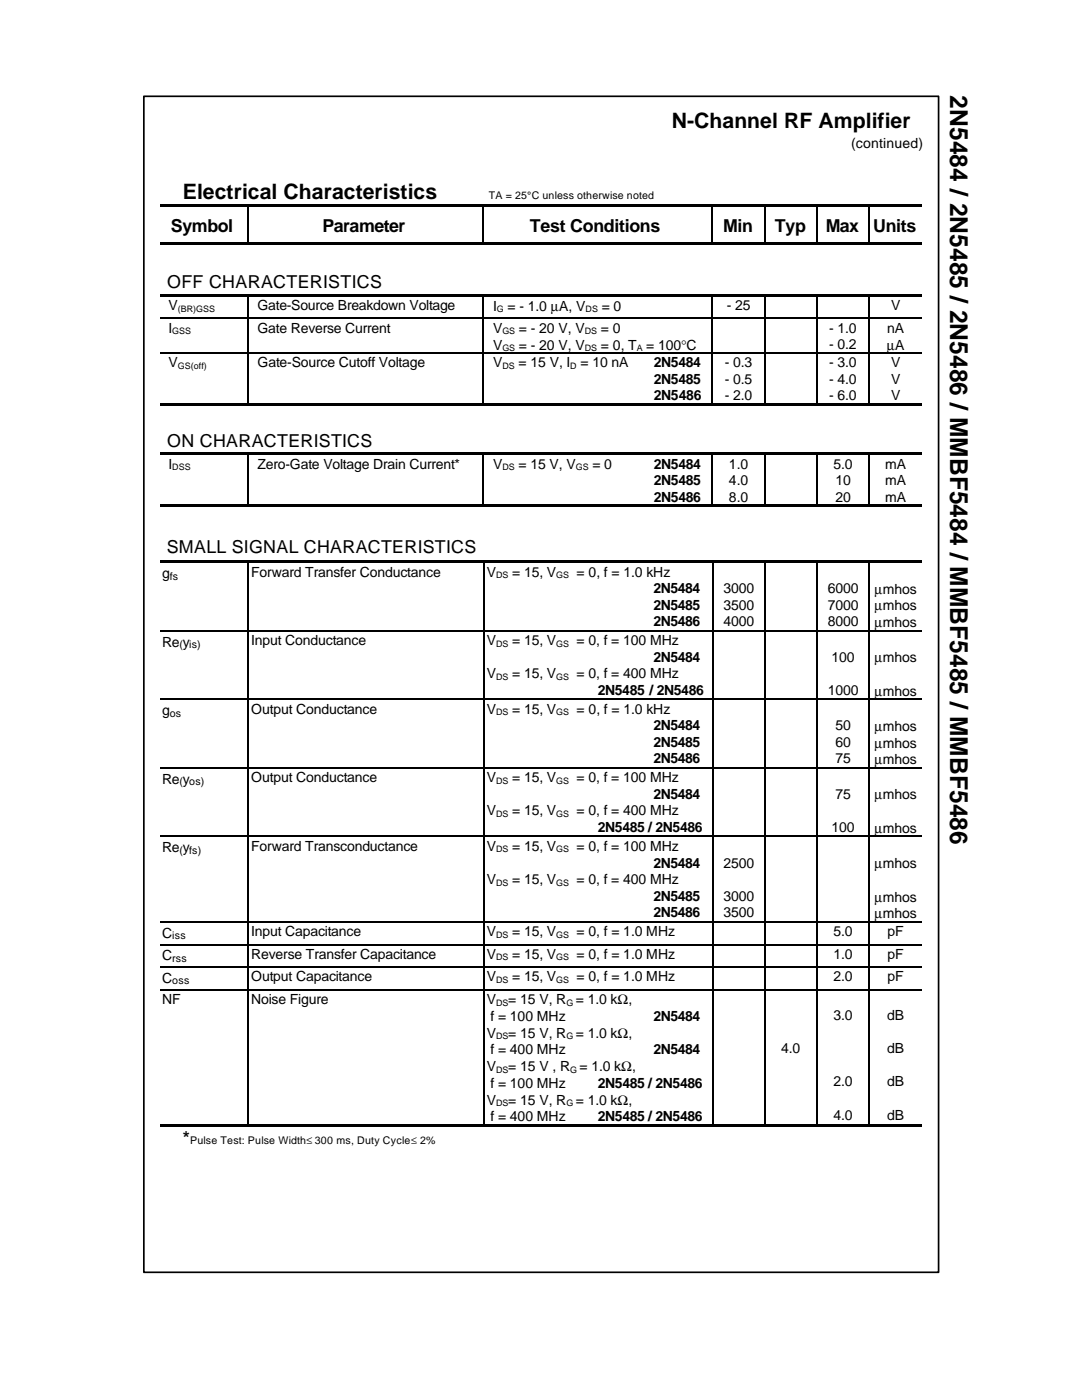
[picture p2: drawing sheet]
<svg xmlns="http://www.w3.org/2000/svg" width="216mm" height="279mm" viewBox="0 0 216 279" stroke-linecap="round" stroke-linejoin="round" font-family="sans-serif">
<defs><g id="words">
<text font-size="4.9" x="189.6" y="19.1" transform="rotate(90 189.6 19.1)">2N5484 / 2N5485 / 2N5486 / MMBF5484 / MMBF5485 / MMBF5486</text>
<g font-size="4.2">
<text x="134" y="25.6">N-Channel RF Amplifier</text>
<text x="36.5" y="39.6">Electrical Characteristics</text>
</g>
<g font-size="3.6">
<text x="34.1" y="46.3">Symbol</text>
<text x="64.3" y="46.3">Parameter</text>
<text x="105.7" y="46.3">Test Conditions</text>
<text x="144.3" y="46.3">Min</text>
<text x="154.6" y="46.3">Typ</text>
<text x="164.8" y="46.3">Max</text>
<text x="174.2" y="46.3">Units</text>
<text x="33.4" y="57.5">OFF CHARACTERISTICS</text>
<text x="33.4" y="89.2">ON CHARACTERISTICS</text>
<text x="33.3" y="110.4">SMALL SIGNAL CHARACTERISTICS</text>
<text x="36.5" y="228.3">*</text>
</g>
<g font-size="2.8">
<text x="169.8" y="29.5">(continued)</text>
<text x="33.6" y="61.9">V</text>
<text x="51.4" y="61.9">Gate-Source Breakdown Voltage</text>
<text x="98.4" y="62">I</text>
<text x="101.3" y="62">= - 1.0 μA, V</text>
<text x="120.1" y="62">= 0</text>
<text x="145" y="61.9">- 25</text>
<text x="177.8" y="61.9">V</text>
<text x="33.6" y="66.4">I</text>
<text x="51.4" y="66.4">Gate Reverse Current</text>
<text x="98.4" y="66.4">V</text>
<text x="98.4" y="69.8">V</text>
<text x="103.5" y="66.4">= - 20 V, V</text>
<text x="103.5" y="69.8">= - 20 V, V</text>
<text x="119.9" y="66.4">= 0</text>
<text x="119.9" y="69.8">= 0, T = 100°C</text>
<text x="165.4" y="66.4">- 1.0</text>
<text x="165.4" y="69.7">- 0.2</text>
<text x="177" y="69.8">μA</text>
<text x="177" y="66.4">nA</text>
<text x="33.6" y="73.3">V</text>
<text x="51.4" y="73.3">Gate-Source Cutoff Voltage</text>
<text x="98.4" y="73.3">V</text>
<text x="103.5" y="73.3">= 15 V, I</text>
<text x="115.8" y="73.3">= 10 nA</text>
<text x="130.5" y="73.3">2N5484</text>
<text x="130.5" y="76.5">2N5485</text>
<text x="144.6" y="73.3">- 0.3</text>
<text x="144.6" y="76.5">- 0.5</text>
<text x="165.4" y="73.3">- 3.0</text>
<text x="165.4" y="76.5">- 4.0</text>
<text x="177.8" y="73.3">V</text>
<text x="177.8" y="76.5">V</text>
<text x="130.5" y="79.8">2N5486</text>
<text x="144.6" y="79.8">- 2.0</text>
<text x="165.4" y="79.8">- 6.0</text>
<text x="177.8" y="79.8">V</text>
<text x="33.6" y="93.6">I</text>
<text x="51.4" y="93.6">Zero-Gate Voltage Drain Current*</text>
<text x="98.4" y="93.6">V</text>
<text x="103.5" y="93.6">= 15 V, V</text>
<text x="118.2" y="93.6">= 0</text>
<text x="130.5" y="93.6">2N5484</text>
<text x="145.5" y="93.6">1.0</text>
<text x="166.3" y="93.6">5.0</text>
<text x="176.6" y="93.6">mA</text>
<text x="130.5" y="96.9">2N5485</text>
<text x="130.5" y="100.2">2N5486</text>
<text x="145.5" y="96.9">4.0</text>
<text x="145.5" y="100.2">8.0</text>
<text x="166.7" y="96.9">10</text>
<text x="166.7" y="100.2">20</text>
<text x="176.6" y="96.9">mA</text>
<text x="176.6" y="100.2">mA</text>
<text x="32.3" y="115.3">g</text>
<text x="50.1" y="115.1">Forward Transfer Conductance</text>
<text x="97.1" y="115.1">V</text>
<text x="102.2" y="115.1">= 15, V</text>
<text x="115.1" y="115.1">= 0, f = 1.0 kHz</text>
<text x="130.4" y="118.4">2N5484</text>
<text x="144.4" y="118.4">3000</text>
<text x="165.2" y="118.4">6000</text>
<text x="174.5" y="118.4">μmhos</text>
<text x="130.4" y="121.7">2N5485</text>
<text x="130.4" y="125">2N5486</text>
<text x="144.4" y="121.7">3500</text>
<text x="144.4" y="125">4000</text>
<text x="165.2" y="121.7">7000</text>
<text x="165.2" y="125">8000</text>
<text x="174.5" y="121.8">μmhos</text>
<text x="174.5" y="125.2">μmhos</text>
<text x="32.3" y="129">Re y</text>
<text x="50.1" y="128.8">Input Conductance</text>
<text x="97.1" y="128.8">V</text>
<text x="102.2" y="128.8">= 15, V</text>
<text x="115.1" y="128.8">= 0, f = 100 MHz</text>
<text x="97.1" y="135.4">V</text>
<text x="102.2" y="135.4">= 15, V</text>
<text x="115.1" y="135.4">= 0, f = 400 MHz</text>
<text x="130.4" y="132.1">2N5484</text>
<text x="165.9" y="132.1">100</text>
<text x="174.5" y="132.2">μmhos</text>
<text x="32.3" y="142.7">g</text>
<text x="50.1" y="142.4">Output Conductance</text>
<text x="97.1" y="142.4">V</text>
<text x="102.2" y="142.4">= 15, V</text>
<text x="115.1" y="142.4">= 0, f = 1.0 kHz</text>
<text x="119.3" y="138.7">2N5485 / 2N5486</text>
<text x="165.2" y="138.7">1000</text>
<text x="174.5" y="138.9">μmhos</text>
<text x="130.4" y="145.7">2N5484</text>
<text x="130.4" y="149">2N5485</text>
<text x="166.7" y="145.7">50</text>
<text x="166.7" y="149">60</text>
<text x="174.5" y="145.8">μmhos</text>
<text x="174.5" y="149.2">μmhos</text>
<text x="130.4" y="152.3">2N5486</text>
<text x="166.7" y="152.3">75</text>
<text x="174.5" y="152.6">μmhos</text>
<text x="32.3" y="156.4">Re y</text>
<text x="50.1" y="156.1">Output Conductance</text>
<text x="97.1" y="156.1">V</text>
<text x="102.2" y="156.1">= 15, V</text>
<text x="115.1" y="156.1">= 0, f = 100 MHz</text>
<text x="130.4" y="159.4">2N5484</text>
<text x="166.7" y="159.4">75</text>
<text x="174.5" y="159.5">μmhos</text>
<text x="97.1" y="162.7">V</text>
<text x="102.2" y="162.7">= 15, V</text>
<text x="115.1" y="162.7">= 0, f = 400 MHz</text>
<text x="119.3" y="166">2N5485 / 2N5486</text>
<text x="165.9" y="166">100</text>
<text x="174.5" y="166.2">μmhos</text>
<text x="32.3" y="170">Re y</text>
<text x="50.1" y="169.8">Forward Transconductance</text>
<text x="97.1" y="169.8">V</text>
<text x="102.2" y="169.8">= 15, V</text>
<text x="115.1" y="169.8">= 0, f = 100 MHz</text>
<text x="130.4" y="173.1">2N5484</text>
<text x="144.4" y="173.1">2500</text>
<text x="174.5" y="173.1">μmhos</text>
<text x="97.1" y="176.4">V</text>
<text x="102.2" y="176.4">= 15, V</text>
<text x="115.1" y="176.4">= 0, f = 400 MHz</text>
<text x="130.4" y="179.7">2N5485</text>
<text x="144.4" y="179.7">3000</text>
<text x="174.5" y="179.9">μmhos</text>
<text x="130.4" y="183">2N5486</text>
<text x="144.4" y="183">3500</text>
<text x="174.5" y="183.3">μmhos</text>
<text x="32.3" y="187.1">C</text>
<text x="32.3" y="191.6">C</text>
<text x="50.1" y="186.9">Input Capacitance</text>
<text x="50.1" y="191.3">Reverse Transfer Capacitance</text>
<text x="97.1" y="186.9">V</text>
<text x="97.1" y="191.3">V</text>
<text x="102.2" y="186.9">= 15, V</text>
<text x="102.2" y="191.3">= 15, V</text>
<text x="115.1" y="186.9">= 0, f = 1.0 MHz</text>
<text x="115.1" y="191.3">= 0, f = 1.0 MHz</text>
<text x="166.3" y="186.9">5.0</text>
<text x="166.3" y="191.3">1.0</text>
<text x="177.1" y="186.9">pF</text>
<text x="177.1" y="191.3">pF</text>
<text x="32.3" y="196.1">C</text>
<text x="50.1" y="195.8">Output Capacitance</text>
<text x="97.1" y="195.8">V</text>
<text x="102.2" y="195.8">= 15, V</text>
<text x="115.1" y="195.8">= 0, f = 1.0 MHz</text>
<text x="166.3" y="195.8">2.0</text>
<text x="177.1" y="195.8">pF</text>
<text x="32.3" y="200.3">NF</text>
<text x="50.1" y="200.3">Noise Figure</text>
<text x="97.1" y="200.4">V</text>
<text x="97.9" y="203.7">f = 100 MHz</text>
<text x="101.4" y="200.4">= 15 V, R = 1.0 kΩ,</text>
<text x="130.4" y="203.7">2N5484</text>
<text x="166.3" y="203.6">3.0</text>
<text x="177" y="203.6">dB</text>
<text x="97.1" y="207.1">V</text>
<text x="101.4" y="207.1">= 15 V, R = 1.0 kΩ,</text>
<text x="97.1" y="213.8">V</text>
<text x="97.9" y="210.4">f = 400 MHz</text>
<text x="101.4" y="213.8">= 15 V , R = 1.0 kΩ,</text>
<text x="130.4" y="210.4">2N5484</text>
<text x="155.9" y="210.2">4.0</text>
<text x="177" y="210.2">dB</text>
<text x="97.1" y="220.5">V</text>
<text x="97.9" y="217.1">f = 100 MHz</text>
<text x="101.4" y="220.5">= 15 V, R = 1.0 kΩ,</text>
<text x="119.3" y="217.1">2N5485 / 2N5486</text>
<text x="166.3" y="216.8">2.0</text>
<text x="177" y="216.8">dB</text>
<text x="97.9" y="223.8">f = 400 MHz</text>
<text x="119.3" y="223.8">2N5485 / 2N5486</text>
<text x="166.3" y="223.4">4.0</text>
<text x="177" y="223.4">dB</text>
</g>
<g font-size="2.1">
<text x="97.5" y="39.6">TA = 25°C unless otherwise noted</text>
<text x="33.9" y="115.7">fs</text>
<text x="35.8" y="129.4">( is)</text>
<text x="33.9" y="143">os</text>
<text x="35.8" y="156.7">( os)</text>
<text x="35.8" y="170.3">( fs)</text>
<text x="34.4" y="187.5">iss</text>
<text x="34.4" y="191.9">rss</text>
<text x="34.4" y="196.4">oss</text>
<text x="37.9" y="228.3">Pulse Test: Pulse Width≤ 300 ms, Duty Cycle≤ 2%</text>
</g>
<g font-size="1.8">
<text x="35.5" y="62.2">(BR)GSS</text>
<text x="99.1" y="62.3">G</text>
<text x="116.8" y="62.3">DS</text>
<text x="34.4" y="66.7">GSS</text>
<text x="100.2" y="66.7">GS</text>
<text x="100.2" y="70.1">GS</text>
<text x="116.7" y="66.7">DS</text>
<text x="116.7" y="70.1">DS</text>
<text x="127.1" y="70.1">A</text>
<text x="35.5" y="73.6">GS(off)</text>
<text x="100.2" y="73.6">DS</text>
<text x="113.8" y="73.6">D</text>
<text x="34.4" y="93.9">DSS</text>
<text x="100.2" y="93.9">DS</text>
<text x="114.9" y="93.9">GS</text>
<text x="99" y="115.4">DS</text>
<text x="111" y="115.4">GS</text>
<text x="99" y="129.1">DS</text>
<text x="111" y="129.1">GS</text>
<text x="99" y="135.7">DS</text>
<text x="111" y="135.7">GS</text>
<text x="99" y="142.7">DS</text>
<text x="111" y="142.7">GS</text>
<text x="99" y="156.5">DS</text>
<text x="111" y="156.5">GS</text>
<text x="99" y="163.1">DS</text>
<text x="111" y="163.1">GS</text>
<text x="99" y="170.1">DS</text>
<text x="111" y="170.1">GS</text>
<text x="99" y="176.8">DS</text>
<text x="111" y="176.8">GS</text>
<text x="99" y="187.2">DS</text>
<text x="99" y="191.7">DS</text>
<text x="111" y="187.2">GS</text>
<text x="111" y="191.7">GS</text>
<text x="99" y="196.2">DS</text>
<text x="111" y="196.2">GS</text>
<text x="99" y="200.7">DS</text>
<text x="113" y="200.7">G</text>
<text x="99" y="207.4">DS</text>
<text x="113" y="207.4">G</text>
<text x="99" y="214.1">DS</text>
<text x="113.8" y="214.1">G</text>
<text x="99" y="220.8">DS</text>
<text x="113" y="220.8">G</text>
</g>
</g></defs>
<path d="M28.7 19.2h158.6v234.7h-158.6z" fill="none" stroke="#000" stroke-width=".34"/>
<g fill="#000">
<path d="M32 40.7h17.3v.5h-17.3zM32 48.4h17.3v.5h-17.3zM32 58.7h17.3v.5h-17.3zM49.3 40.7h.5v.5h-.5zM49.3 48.4h.5v.5h-.5zM49.3 58.7h.5v.5h-.5zM49.8 40.7h46.5v.5h-46.5zM49.8 48.4h46.5v.5h-46.5zM49.8 58.7h46.5v.5h-46.5zM96.3 40.7h.5v.5h-.5zM96.3 48.4h.5v.5h-.5zM96.3 58.7h.5v.5h-.5z"/>
<path d="M96.8 40.7h45.2v.5h-45.2zM96.8 48.4h45.2v.5h-45.2zM96.8 58.7h45.2v.5h-45.2zM142 40.7h.5v.5h-.5zM142 48.4h.5v.5h-.5zM142 58.7h.5v.5h-.5zM142.5 40.7h10v.5h-10zM142.5 48.4h10v.5h-10zM142.5 58.7h10v.5h-10zM152.5 40.7h.5v.5h-.5zM152.5 48.4h.5v.5h-.5zM152.5 58.7h.5v.5h-.5z"/>
<path d="M153 40.7h9.9v.5h-9.9zM153 48.4h9.9v.5h-9.9zM153 58.7h9.9v.5h-9.9zM162.9 40.7h.5v.5h-.5zM162.9 48.4h.5v.5h-.5zM162.9 58.7h.5v.5h-.5zM163.4 40.7h9.9v.5h-9.9zM163.4 48.4h9.9v.5h-9.9zM163.4 58.7h9.9v.5h-9.9zM173.3 40.7h.5v.5h-.5zM173.3 48.4h.5v.5h-.5zM173.3 58.7h.5v.5h-.5z"/>
<path d="M173.8 40.7h10.1v.5h-10.1zM173.8 48.4h10.1v.5h-10.1zM173.8 58.7h10.1v.5h-10.1zM49.3 63.4h.2v.3h-.2zM49.3 70.4h.2v.2h-.2zM96.3 63.4h.2v.3h-.2zM96.3 70.4h.2v.2h-.2zM142 63.4h.2v.3h-.2zM142 70.4h.2v.2h-.2zM152.5 63.4h.2v.3h-.2zM152.5 70.4h.2v.2h-.2zM162.9 63.4h.3v.3h-.3z"/>
<path d="M162.9 70.4h.3v.2h-.3zM173.3 63.4h.3v.3h-.3zM173.3 70.4h.3v.2h-.3zM32 80.4h17.3v.5h-17.3zM32 90.3h17.3v.5h-17.3zM49.3 80.4h.5v.5h-.5zM49.3 90.3h.5v.5h-.5zM49.8 80.4h46.5v.5h-46.5zM49.8 90.3h46.5v.5h-46.5zM96.3 80.4h.5v.5h-.5zM96.3 90.3h.5v.5h-.5zM96.8 80.4h45.2v.5h-45.2z"/>
<path d="M96.8 90.3h45.2v.5h-45.2zM142 80.4h.5v.5h-.5zM142 90.3h.5v.5h-.5zM142.5 80.4h10v.5h-10zM142.5 90.3h10v.5h-10zM152.5 80.4h.5v.5h-.5zM152.5 90.3h.5v.5h-.5zM153 80.4h9.9v.5h-9.9zM153 90.3h9.9v.5h-9.9zM162.9 80.4h.5v.5h-.5zM162.9 90.3h.5v.5h-.5zM163.4 80.4h9.9v.5h-9.9z"/>
<path d="M163.4 90.3h9.9v.5h-9.9zM173.3 80.4h.5v.5h-.5zM173.3 90.3h.5v.5h-.5zM173.8 80.4h10.1v.5h-10.1zM173.8 90.3h10.1v.5h-10.1zM32 100.7h17.3v.5h-17.3zM32 111.8h17.4v.6h-17.4zM49.3 100.7h.5v.5h-.5zM49.4 111.8h.5v.6h-.5zM49.8 100.7h46.5v.5h-46.5zM49.9 111.8h46.5v.6h-46.5zM96.3 100.7h.5v.5h-.5z"/>
<path d="M96.4 111.8h.5v.6h-.5zM96.8 100.7h45.2v.5h-45.2zM96.9 111.8h45.2v.6h-45.2zM142 100.7h.5v.5h-.5zM142.1 111.8h.5v.6h-.5zM142.5 100.7h10v.5h-10zM142.6 111.8h9.9v.6h-9.9zM152.5 100.7h.5v.5h-.5zM152.5 111.8h.5v.6h-.5zM153 100.7h9.9v.5h-9.9zM153 111.8h9.9v.6h-9.9zM162.9 100.7h.5v.5h-.5z"/>
<path d="M162.9 111.8h.5v.6h-.5zM163.4 100.7h9.9v.5h-9.9zM163.4 111.8h9.9v.6h-9.9zM173.3 100.7h.5v.5h-.5zM173.3 111.8h.5v.6h-.5zM173.8 100.7h10.1v.5h-10.1zM173.8 111.8h10v.6h-10zM49.4 125.8h.2v.3h-.2zM49.4 139.4h.2v.3h-.2zM96.4 125.8h.2v.3h-.2zM96.4 139.4h.2v.3h-.2zM142.1 125.8h.2v.3h-.2z"/>
<path d="M142.1 139.4h.2v.3h-.2zM152.5 125.8h.2v.3h-.2zM152.5 139.4h.2v.3h-.2zM162.9 125.8h.3v.3h-.3zM162.9 139.4h.3v.3h-.3zM173.3 125.8h.3v.3h-.3zM173.3 139.4h.3v.3h-.3zM49.4 153.2h.2v.2h-.2zM96.4 153.2h.2v.2h-.2zM142.1 153.2h.2v.2h-.2zM152.5 153.2h.2v.2h-.2zM162.9 153.2h.3v.2h-.3z"/>
<path d="M173.3 153.2h.3v.2h-.3zM49.4 166.8h.2v.2h-.2zM96.4 166.8h.2v.2h-.2zM142.1 166.8h.2v.2h-.2zM152.5 166.8h.2v.2h-.2zM162.9 166.8h.3v.2h-.3zM173.3 166.8h.3v.2h-.3zM49.4 183.9h.2v.2h-.2zM49.4 188.4h.2v.2h-.2zM49.4 192.9h.2v.2h-.2zM49.4 197.4h.2v.2h-.2zM96.4 183.9h.2v.2h-.2z"/>
<path d="M96.4 188.4h.2v.2h-.2zM96.4 192.9h.2v.2h-.2zM96.4 197.4h.2v.2h-.2zM142.1 183.9h.2v.2h-.2zM142.1 188.4h.2v.2h-.2zM142.1 192.9h.2v.2h-.2zM142.1 197.4h.2v.2h-.2zM152.5 183.9h.2v.2h-.2zM152.5 188.4h.2v.2h-.2zM152.5 192.9h.2v.2h-.2zM152.5 197.4h.2v.2h-.2zM162.9 183.9h.3v.2h-.3z"/>
<path d="M162.9 188.4h.3v.2h-.3zM162.9 192.9h.3v.2h-.3zM162.9 197.4h.3v.2h-.3zM173.3 183.9h.3v.2h-.3zM173.3 188.4h.3v.2h-.3zM173.3 192.9h.3v.2h-.3zM173.3 197.4h.3v.2h-.3zM32 224.4h17.4v.5h-17.4zM49.4 224.4h.5v.5h-.5zM49.9 224.4h46.5v.5h-46.5zM96.4 224.4h.5v.5h-.5zM96.9 224.4h45.2v.5h-45.2z"/>
<path d="M142.1 224.4h.5v.5h-.5zM142.6 224.4h9.9v.5h-9.9zM152.5 224.4h.5v.5h-.5zM153 224.4h9.9v.5h-9.9zM162.9 224.4h.5v.5h-.5zM163.4 224.4h9.9v.5h-9.9zM173.3 224.4h.5v.5h-.5zM173.8 224.4h10v.5h-10z"/>
</g>
<g fill="none" stroke="#000" stroke-width=".25">
<path d="M49.4 41.2v7.2M49.4 59.2v4.2M96.4 41.2v7.2M96.4 59.2v4.2M142.1 41.2v7.2M142.1 59.2v4.2M152.6 41.2v7.2M152.6 59.2v4.2M163 41.2v7.2M163 59.2v4.2M173.4 41.2v7.2M173.4 59.2v4.2"/>
<path d="M32 63.5h17.3M32 70.5h17.3M49.4 63.7v6.7M49.4 70.6v9.8M49.5 63.5h46.8M49.5 70.5h46.8M96.4 63.7v6.7M96.4 70.6v9.8M96.5 63.5h45.5M96.5 70.5h45.5M142.1 63.7v6.7M142.1 70.6v9.8"/>
<path d="M142.2 63.5h10.3M142.2 70.5h10.3M152.6 63.7v6.7M152.6 70.6v9.8M152.7 63.5h10.2M152.7 70.5h10.2M163 63.7v6.7M163 70.6v9.8M163.2 63.5h10.1M163.2 70.5h10.1M173.4 63.7v6.7M173.4 70.6v9.8"/>
<path d="M173.6 63.5h10.3M173.6 70.5h10.3M49.4 90.8v9.9M96.4 90.8v9.9M142.1 90.8v9.9M152.6 90.8v9.9M163 90.8v9.9M173.4 90.8v9.9M49.5 112.4v13.4M96.5 112.4v13.4M142.2 112.4v13.4M152.6 112.4v13.4"/>
<path d="M163 112.4v13.4M173.4 112.4v13.4M32 125.9h17.4M32 139.6h17.4M49.5 126.1v13.3M49.5 139.7v13.5M49.6 125.9h46.8M49.6 139.6h46.8M96.5 126.1v13.3M96.5 139.7v13.5M96.6 125.9h45.5M96.6 139.6h45.5"/>
<path d="M142.2 126.1v13.3M142.2 139.7v13.5M142.3 125.9h10.2M142.3 139.6h10.2M152.6 126.1v13.3M152.6 139.7v13.5M152.7 125.9h10.2M152.7 139.6h10.2M163 126.1v13.3M163 139.7v13.5M163.2 125.9h10.1M163.2 139.6h10.1"/>
<path d="M173.4 126.1v13.3M173.4 139.7v13.5M173.6 125.9h10.2M173.6 139.6h10.2M32 153.3h17.4M49.5 153.4v13.4M49.6 153.3h46.8M96.5 153.4v13.4M96.6 153.3h45.5M142.2 153.4v13.4M142.3 153.3h10.2M152.6 153.4v13.4"/>
<path d="M152.7 153.3h10.2M163 153.4v13.4M163.2 153.3h10.1M173.4 153.4v13.4M173.6 153.3h10.2M32 166.9h17.4M49.5 167v16.9M49.6 166.9h46.8M96.5 167v16.9M96.6 166.9h45.5M142.2 167v16.9M142.3 166.9h10.2"/>
<path d="M152.6 167v16.9M152.7 166.9h10.2M163 167v16.9M163.2 166.9h10.1M173.4 167v16.9M173.6 166.9h10.2M32 184h17.4M32 188.5h17.4M32 193h17.4M32 197.5h17.4M49.5 184.1v4.3M49.5 188.6v4.3"/>
<path d="M49.5 193.1v4.3M49.5 197.6v26.8M49.6 184h46.8M49.6 188.5h46.8M49.6 193h46.8M49.6 197.5h46.8M96.5 184.1v4.3M96.5 188.6v4.3M96.5 193.1v4.3M96.5 197.6v26.8M96.6 184h45.5M96.6 188.5h45.5"/>
<path d="M96.6 193h45.5M96.6 197.5h45.5M142.2 184.1v4.3M142.2 188.6v4.3M142.2 193.1v4.3M142.2 197.6v26.8M142.3 184h10.2M142.3 188.5h10.2M142.3 193h10.2M142.3 197.5h10.2M152.6 184.1v4.3M152.6 188.6v4.3"/>
<path d="M152.6 193.1v4.3M152.6 197.6v26.8M152.7 184h10.2M152.7 188.5h10.2M152.7 193h10.2M152.7 197.5h10.2M163 184.1v4.3M163 188.6v4.3M163 193.1v4.3M163 197.6v26.8M163.2 184h10.1M163.2 188.5h10.1"/>
<path d="M163.2 193h10.1M163.2 197.5h10.1M173.4 184.1v4.3M173.4 188.6v4.3M173.4 193.1v4.3M173.4 197.6v26.8M173.6 184h10.2M173.6 188.5h10.2M173.6 193h10.2M173.6 197.5h10.2"/>
</g>
<use href="#words"/>
</svg>
